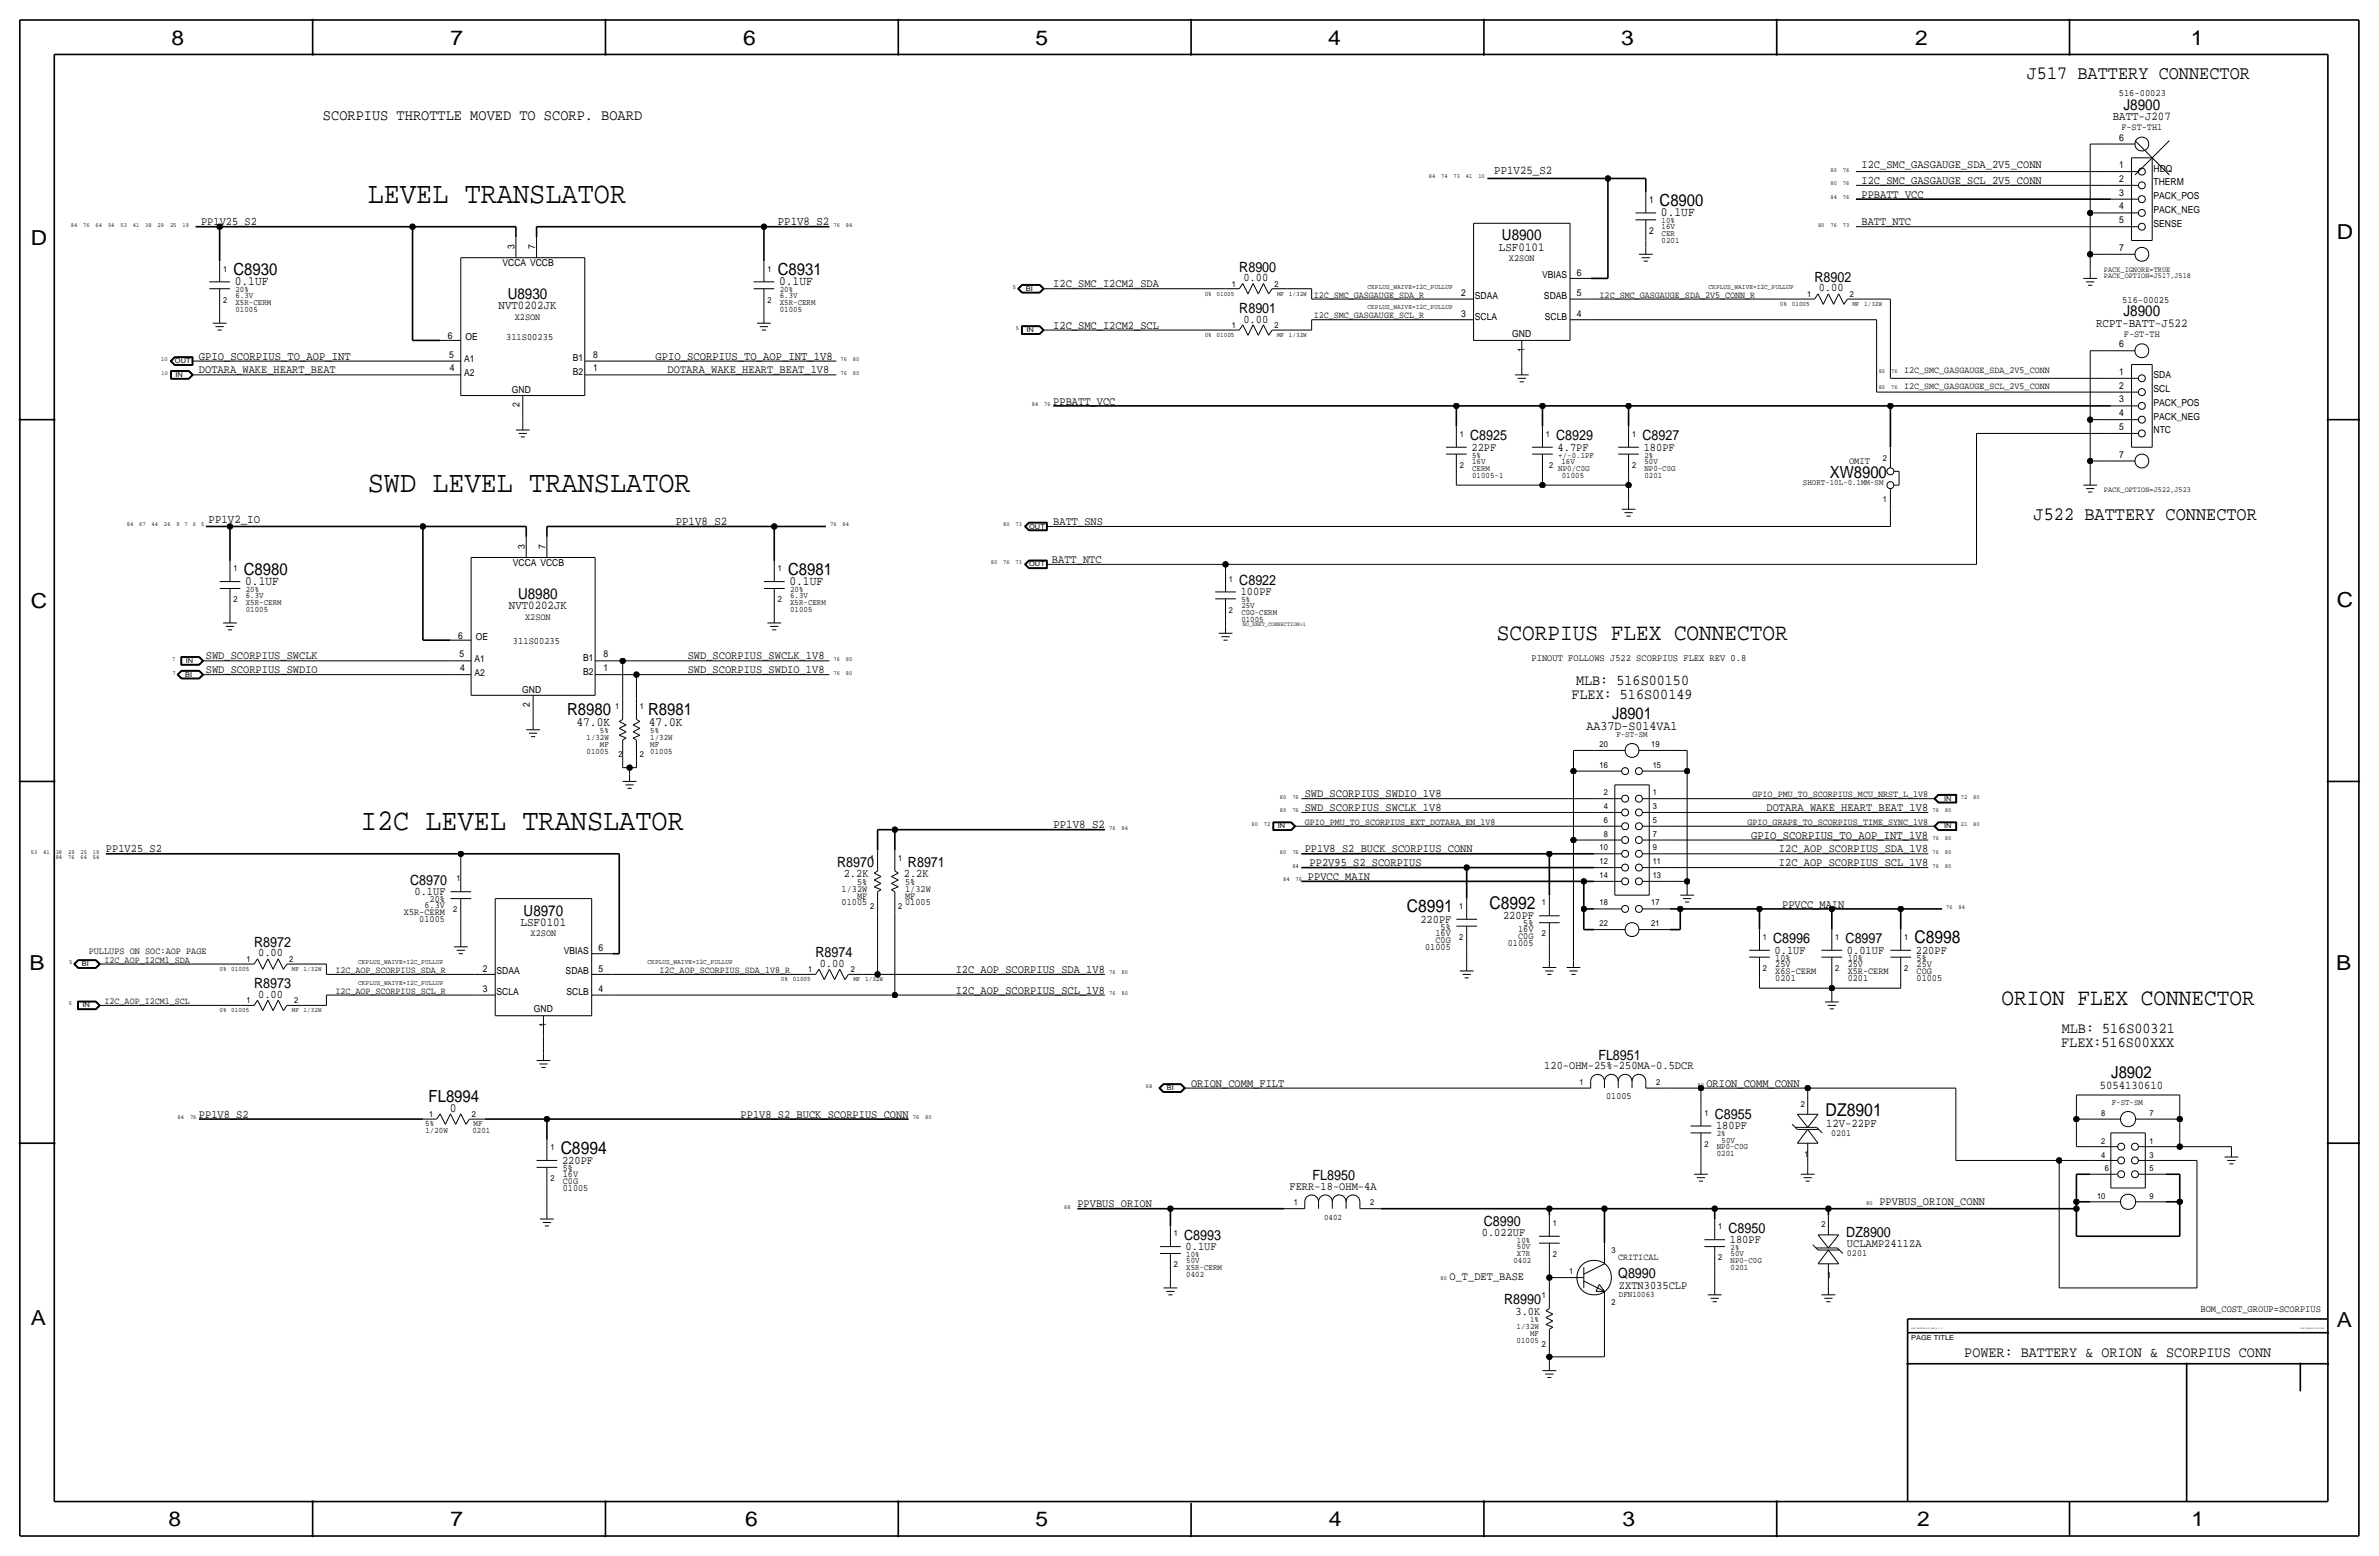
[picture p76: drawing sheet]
<svg xmlns="http://www.w3.org/2000/svg" width="877mm" height="574mm" viewBox="0 0 877 574" stroke-linecap="round" stroke-linejoin="round" font-family="sans-serif">
<defs><g id="words">
<g font-size="11.1">
<text x="135.6" y="74.7">LEVEL TRANSLATOR</text>
<text x="135.6" y="181.4">SWD LEVEL TRANSLATOR</text>
<text x="133" y="305.8">I2C LEVEL TRANSLATOR</text>
</g>
<g font-size="8.7">
<text x="551.8" y="236">SCORPIUS FLEX CONNECTOR</text>
<text x="737.9" y="370.6">ORION FLEX CONNECTOR</text>
</g>
<g font-size="7.6">
<text x="63.2" y="16.5">8</text>
<text x="166.1" y="16.5">7</text>
<text x="274" y="16.5">6</text>
<text x="381.7" y="16.5">5</text>
<text x="489.7" y="16.5">4</text>
<text x="597.6" y="16.5">3</text>
<text x="706.1" y="16.5">2</text>
<text x="807.7" y="16.5">1</text>
<text x="861.5" y="88.1">D</text>
<text x="11.4" y="90.4">D</text>
<text x="11.4" y="224.3">C</text>
<text x="861.5" y="223.8">C</text>
<text x="10.9" y="357.6">B</text>
<text x="861.3" y="357.4">B</text>
<text x="11.4" y="488.4">A</text>
<text x="861.5" y="489.2">A</text>
<text x="62.2" y="562.6">8</text>
<text x="166.1" y="562.6">7</text>
<text x="274.8" y="562.6">6</text>
<text x="381.7" y="562.6">5</text>
<text x="489.9" y="562.6">4</text>
<text x="598.1" y="562.6">3</text>
<text x="706.8" y="562.6">2</text>
<text x="807.9" y="562.6">1</text>
</g>
<g font-size="7">
<text x="747.2" y="29">J517 BATTERY CONNECTOR</text>
<text x="749.7" y="191.5">J522 BATTERY CONNECTOR</text>
</g>
<g font-size="6.5">
<text x="549.1" y="335">C8992</text>
<text x="518.6" y="336.3">C8991</text>
<text x="705.8" y="347.7">C8998</text>
<text x="673" y="411.5">DZ8901</text>
<text x="206.7" y="425.2">C8994</text>
</g>
<g font-size="6.2">
<text x="611.8" y="75.9">C8900</text>
<text x="86.1" y="101.3">C8930</text>
<text x="286.7" y="101.3">C8931</text>
<text x="674.6" y="176">XW8900</text>
<text x="89.9" y="211.8">C8980</text>
<text x="290.5" y="211.8">C8981</text>
<text x="209" y="263.7">R8980</text>
<text x="239" y="263.7">R8981</text>
<text x="778.3" y="397.3">J8902</text>
<text x="158" y="406.1">FL8994</text>
</g>
<text font-size="6" x="594.4" y="265.2">J8901</text>
<g font-size="5.6">
<text x="782.9" y="40.4">J8900</text>
<text x="119.1" y="44.2">SCORPIUS THROTTLE MOVED TO SCORP. BOARD</text>
<text x="553.7" y="88.6">U8900</text>
<text x="187.2" y="110.2">U8930</text>
<text x="782.9" y="116.6">J8900</text>
<text x="191" y="220.7">U8980</text>
<text x="579.3" y="257.6">FLEX: 516S00149</text>
<text x="581.1" y="252.5">MLB: 516S00150</text>
<text x="193" y="337.6">U8970</text>
<text x="760.1" y="380.7">MLB: 516S00321</text>
<text x="759.9" y="385.8">FLEX:516S00XXX</text>
<text x="724.2" y="500.1">POWER: BATTERY &amp; ORION &amp; SCORPIUS CONN</text>
</g>
<g font-size="5.2">
<text x="456.9" y="100.1">R8900</text>
<text x="669" y="103.9">R8902</text>
<text x="456.9" y="115.3">R8901</text>
<text x="542" y="162.3">C8925</text>
<text x="573.7" y="162.3">C8929</text>
<text x="605.5" y="162.3">C8927</text>
<text x="456.9" y="215.6">C8922</text>
<text x="308.7" y="319.5">R8970</text>
<text x="334.7" y="319.5">R8971</text>
<text x="151.2" y="326.1">C8970</text>
<text x="653.7" y="347.7">C8996</text>
<text x="680.4" y="347.7">C8997</text>
<text x="93.7" y="349">R8972</text>
<text x="300.7" y="352.8">R8974</text>
<text x="93.7" y="364.2">R8973</text>
<text x="589.3" y="390.7">FL8951</text>
<text x="632.2" y="412.5">C8955</text>
<text x="483.8" y="435.1">FL8950</text>
<text x="547.1" y="451.9">C8990</text>
<text x="637.2" y="454.4">C8950</text>
<text x="680.7" y="455.9">DZ8900</text>
<text x="436.6" y="456.9">C8993</text>
<text x="596.6" y="470.9">Q8990</text>
<text x="554.5" y="480.8">R8990</text>
</g>
<text font-size="4.8" x="584.9" y="269">AA37D-S014VA1</text>
<g font-size="4.7">
<text x="612.3" y="79.8">0.1UF</text>
<text x="86.6" y="105.2">0.1UF</text>
<text x="287.2" y="105.2">0.1UF</text>
<text x="90.4" y="215.6">0.1UF</text>
<text x="291" y="215.6">0.1UF</text>
<text x="212.5" y="267.5">47.0K</text>
<text x="239.2" y="267.5">47.0K</text>
<text x="165.8" y="409.7">0</text>
</g>
<g font-size="4.5">
<text x="552.6" y="92.5">LSF0101</text>
<text x="772.7" y="120.4">RCPT-BATT-J522</text>
<text x="191.9" y="341.4">LSF0101</text>
</g>
<g font-size="4.4">
<text x="779" y="44.2">BATT-J207</text>
<text x="550.9" y="64">PP1V25_S2</text>
<text x="286.8" y="83.1">PP1V8_S2</text>
<text x="183.8" y="114">NVT0202JK</text>
<text x="73.4" y="132.6">GPIO_SCORPIUS_TO_AOP_INT</text>
<text x="241.7" y="132.6">GPIO_SCORPIUS_TO_AOP_INT_1V8</text>
<text x="76.9" y="192.8">PP1V2_IO</text>
<text x="249.1" y="193.5">PP1V8_S2</text>
<text x="187.6" y="224.5">NVT0202JK</text>
<text x="388.4" y="305.3">PP1V8_S2</text>
<text x="645.6" y="309.1">GPIO_SCORPIUS_TO_AOP_INT_1V8</text>
<text x="774.2" y="401.3">5054130610</text>
<text x="673.3" y="415.3">12V-22PF</text>
</g>
<g font-size="4.3">
<text x="686.3" y="62">I2C_SMC_GASGAUGE_SDA_2V5_CONN</text>
<text x="686.3" y="67.8">I2C_SMC_GASGAUGE_SCL_2V5_CONN</text>
<text x="686.3" y="72.9">PPBATT_VCC</text>
<text x="74.1" y="83.1">PP1V25_S2</text>
<text x="686.3" y="83.1">BATT_NTC</text>
<text x="388.3" y="105.9">I2C_SMC_I2CM2_SDA</text>
<text x="458.4" y="103.6">0.00</text>
<text x="670.5" y="107.4">0.00</text>
<text x="458.4" y="118.9">0.00</text>
<text x="388.3" y="121.2">I2C_SMC_I2CM2_SCL</text>
<text x="73.4" y="137.7">DOTARA_WAKE_HEART_BEAT</text>
<text x="246.1" y="137.7">DOTARA_WAKE_HEART_BEAT_1V8</text>
<text x="388.3" y="149.1">PPBATT_VCC</text>
<text x="542.5" y="166.1">22PF</text>
<text x="574.2" y="166.1">4.7PF</text>
<text x="606" y="166.1">180PF</text>
<text x="388.3" y="193.5">BATT_SNS</text>
<text x="387.8" y="207.5">BATT_NTC</text>
<text x="457.4" y="219.5">100PF</text>
<text x="75.9" y="243.1">SWD_SCORPIUS_SWCLK</text>
<text x="253.5" y="243.1">SWD_SCORPIUS_SWCLK_1V8</text>
<text x="75.9" y="248.2">SWD_SCORPIUS_SWDIO</text>
<text x="253.5" y="248.2">SWD_SCORPIUS_SWDIO_1V8</text>
<text x="481" y="293.9">SWD_SCORPIUS_SWDIO_1V8</text>
<text x="481" y="299">SWD_SCORPIUS_SWCLK_1V8</text>
<text x="651.3" y="299">DOTARA_WAKE_HEART_BEAT_1V8</text>
<text x="39.1" y="314.2">PP1V25_S2</text>
<text x="481" y="314.2">PP1V8_S2_BUCK_SCORPIUS_CONN</text>
<text x="655.9" y="314.2">I2C_AOP_SCORPIUS_SDA_1V8</text>
<text x="311.1" y="323.3">2.2K</text>
<text x="333.2" y="323.3">2.2K</text>
<text x="482.8" y="319.3">PP2V95_S2_SCORPIUS</text>
<text x="655.9" y="319.3">I2C_AOP_SCORPIUS_SCL_1V8</text>
<text x="152.8" y="329.9">0.1UF</text>
<text x="482.2" y="324.4">PPVCC_MAIN</text>
<text x="657" y="334.5">PPVCC_MAIN</text>
<text x="523.7" y="340.1">220PF</text>
<text x="554.1" y="338.8">220PF</text>
<text x="95.2" y="352.6">0.00</text>
<text x="654.3" y="351.5">0.1UF</text>
<text x="680.9" y="351.5">0.01UF</text>
<text x="706.3" y="351.5">220PF</text>
<text x="302.2" y="356.4">0.00</text>
<text x="352.3" y="358.6">I2C_AOP_SCORPIUS_SDA_1V8</text>
<text x="95.2" y="367.8">0.00</text>
<text x="352.3" y="366.3">I2C_AOP_SCORPIUS_SCL_1V8</text>
<text x="569.3" y="394.2">120-OHM-25%-250MA-0.5DCR</text>
<text x="439.1" y="400.6">ORION_COMM_FILT</text>
<text x="629.1" y="400.6">ORION_COMM_CONN</text>
<text x="73.4" y="412">PP1V8_S2</text>
<text x="273.1" y="412">PP1V8_S2_BUCK_SCORPIUS_CONN</text>
<text x="632.7" y="416.3">180PF</text>
<text x="207.2" y="429">220PF</text>
<text x="475.4" y="438.7">FERR-18-OHM-4A</text>
<text x="397.2" y="445">PPVBUS_ORION</text>
<text x="692.9" y="444.2">PPVBUS_ORION_CONN</text>
<text x="546.3" y="455.7">0.022UF</text>
<text x="437.1" y="460.8">0.1UF</text>
<text x="637.7" y="458.2">180PF</text>
<text x="680.9" y="459.8">UCLAMP2411ZA</text>
<text x="534.4" y="471.7">O_T_DET_BASE</text>
<text x="596.9" y="475">ZXTN3035CLP</text>
<text x="558.7" y="484.6">3.0K</text>
</g>
<g font-size="3.6">
<text x="781.1" y="35.3">516-00023</text>
<text x="782.4" y="111.5">516-00025</text>
<text x="186.6" y="125.5">311S00235</text>
<text x="681.7" y="171.2">OMIT</text>
<text x="189.1" y="237.2">311S00235</text>
<text x="564.6" y="243.6">PINOUT FOLLOWS J522 SCORPIUS FLEX REV 0.8</text>
<text x="811.3" y="483.6">BOM_COST_GROUP=SCORPIUS</text>
</g>
<g font-size="3.5">
<text x="781.3" y="51.8">6</text>
<text x="782.1" y="48.1">F-ST-TH1</text>
<text x="781.3" y="62">1</text>
<text x="794" y="63.2">HDQ</text>
<text x="781.3" y="67.1">2</text>
<text x="794" y="68.3">THERM</text>
<text x="608" y="74.7">1</text>
<text x="781.3" y="72.1">3</text>
<text x="781.3" y="77.2">4</text>
<text x="794" y="73.4">PACK_POS</text>
<text x="781.3" y="82.3">5</text>
<text x="794" y="83.6">SENSE</text>
<text x="794" y="78.5">PACK_NEG</text>
<text x="608" y="86.1">2</text>
<text x="189.7" y="91.9" transform="rotate(-90 189.7 91.9)">3</text>
<text x="197.3" y="91.9" transform="rotate(-90 197.3 91.9)">7</text>
<text x="781.3" y="92.5">7</text>
<text x="185.2" y="98">VCCA VCCB</text>
<text x="556.3" y="96.3">X2SON</text>
<text x="581.4" y="101.6">6</text>
<text x="568.5" y="102.6">VBIAS</text>
<text x="484.3" y="109.7">I2C_SMC_GASGAUGE_SDA_R</text>
<text x="538.7" y="109.2">2</text>
<text x="543.8" y="110.2">SDAA</text>
<text x="569.2" y="110.2">SDAB</text>
<text x="581.4" y="109.2">5</text>
<text x="589.7" y="109.7">I2C_SMC_GASGAUGE_SDA_2V5_CONN_R</text>
<text x="189.8" y="117.9">X2SON</text>
<text x="484.3" y="117.3">I2C_SMC_GASGAUGE_SCL_R</text>
<text x="538.7" y="116.8">3</text>
<text x="543.8" y="117.9">SCLA</text>
<text x="569.6" y="117.9">SCLB</text>
<text x="581.4" y="116.8">4</text>
<text x="165.1" y="125">6</text>
<text x="171.7" y="125.5">OE</text>
<text x="557.5" y="124.2">GND</text>
<text x="783" y="124.3">F-ST-TH</text>
<text x="165.6" y="131.8">5</text>
<text x="218.6" y="131.8">8</text>
<text x="562" y="129.8" transform="rotate(-90 562 129.8)">1</text>
<text x="781.3" y="128">6</text>
<text x="165.8" y="136.9">4</text>
<text x="171.1" y="133.6">A1</text>
<text x="211.2" y="133.1">B1</text>
<text x="218.6" y="136.9">1</text>
<text x="702" y="137.7">I2C_SMC_GASGAUGE_SDA_2V5_CONN</text>
<text x="171.1" y="138.7">A2</text>
<text x="211.2" y="138.2">B2</text>
<text x="702" y="143.3">I2C_SMC_GASGAUGE_SCL_2V5_CONN</text>
<text x="781.3" y="143.3">2</text>
<text x="781.3" y="138.2">1</text>
<text x="794" y="139.4">SDA</text>
<text x="188.7" y="145">GND</text>
<text x="781.3" y="148.3">3</text>
<text x="794" y="144.5">SCL</text>
<text x="794" y="149.6">PACK_POS</text>
<text x="191.5" y="150.1" transform="rotate(-90 191.5 150.1)">2</text>
<text x="781.3" y="153.4">4</text>
<text x="794" y="154.7">PACK_NEG</text>
<text x="781.3" y="158.5">5</text>
<text x="794" y="159.8">NTC</text>
<text x="781.3" y="168.7">7</text>
<text x="193.5" y="202.4" transform="rotate(-90 193.5 202.4)">3</text>
<text x="201.1" y="202.4" transform="rotate(-90 201.1 202.4)">7</text>
<text x="189.1" y="208.5">VCCA VCCB</text>
<text x="193.6" y="228.3">X2SON</text>
<text x="168.9" y="235.5">6</text>
<text x="175.5" y="236">OE</text>
<text x="169.4" y="242.3">5</text>
<text x="175" y="244.1">A1</text>
<text x="215" y="243.6">B1</text>
<text x="222.5" y="242.3">8</text>
<text x="169.6" y="247.4">4</text>
<text x="175" y="249.2">A2</text>
<text x="215" y="248.7">B2</text>
<text x="222.5" y="247.4">1</text>
<text x="192.5" y="255.5">GND</text>
<text x="195.3" y="260.6" transform="rotate(-90 195.3 260.6)">2</text>
<text x="646.1" y="293.9">GPIO_PMU_TO_SCORPIUS_MCU_NRST_L_1V8</text>
<text x="481" y="304">GPIO_PMU_TO_SCORPIUS_EXT_DOTARA_EN_1V8</text>
<text x="644.3" y="304">GPIO_GRAPE_TO_SCORPIUS_TIME_SYNC_1V8</text>
<text x="310.3" y="328.7">1/32W</text>
<text x="316" y="326.1">5%</text>
<text x="333.7" y="326.1">5%</text>
<text x="333.7" y="328.7">1/32W</text>
<text x="156.5" y="334.8">6.3V</text>
<text x="158.4" y="332.5">20%</text>
<text x="310.3" y="333.8">01005</text>
<text x="316" y="331.2">MF</text>
<text x="333.7" y="331.2">MF</text>
<text x="333.7" y="333.8">01005</text>
<text x="148.9" y="337.3">X5R-CERM</text>
<text x="154.6" y="339.9">01005</text>
<text x="561.6" y="341.4">5%</text>
<text x="195.6" y="345.2">X2SON</text>
<text x="529.2" y="347.5">C0G</text>
<text x="529.2" y="344.9">16V</text>
<text x="531.1" y="342.6">5%</text>
<text x="559.7" y="346.2">C0G</text>
<text x="559.7" y="343.7">16V</text>
<text x="32.7" y="351.5">PULLUPS ON SOC:AOP PAGE</text>
<text x="207.8" y="351.5">VBIAS</text>
<text x="220.7" y="350.5">6</text>
<text x="525.4" y="350">01005</text>
<text x="555.9" y="348.7">01005</text>
<text x="38.6" y="354.8">I2C_AOP_I2CM1_SDA</text>
<text x="123.6" y="358.6">I2C_AOP_SCORPIUS_SDA_R</text>
<text x="178" y="358.1">2</text>
<text x="183.1" y="359.2">SDAA</text>
<text x="208.5" y="359.2">SDAB</text>
<text x="220.7" y="358.1">5</text>
<text x="243.2" y="358.6">I2C_AOP_SCORPIUS_SDA_1V8_R</text>
<text x="654.5" y="356.4">25V</text>
<text x="654.5" y="354.1">10%</text>
<text x="654.5" y="358.9">X6S-CERM</text>
<text x="681.2" y="358.9">X5R-CERM</text>
<text x="681.2" y="356.4">25V</text>
<text x="681.2" y="354.1">10%</text>
<text x="706.6" y="358.9">COG</text>
<text x="706.6" y="356.4">25V</text>
<text x="706.6" y="354.1">5%</text>
<text x="178" y="365.8">3</text>
<text x="220.7" y="365.8">4</text>
<text x="654.5" y="361.4">0201</text>
<text x="681.2" y="361.4">0201</text>
<text x="706.6" y="361.4">01005</text>
<text x="38.6" y="370.1">I2C_AOP_I2CM1_SCL</text>
<text x="123.6" y="366.3">I2C_AOP_SCORPIUS_SCL_R</text>
<text x="183.1" y="366.8">SCLA</text>
<text x="208.9" y="366.8">SCLB</text>
<text x="196.9" y="373.1">GND</text>
<text x="201.4" y="378.7" transform="rotate(-90 201.4 378.7)">1</text>
<text x="592.1" y="405.1">01005</text>
<text x="675.1" y="418.6">0201</text>
<text x="207.5" y="431.5">5%</text>
<text x="207.5" y="436.4">C0G</text>
<text x="207.5" y="433.8">16V</text>
<text x="207.5" y="438.9">01005</text>
<text x="596.6" y="464.6">CRITICAL</text>
<text x="680.9" y="463">0201</text>
</g>
<g font-size="3.1">
<text x="612.6" y="82.3">10%</text>
<text x="612.6" y="87.1">CER</text>
<text x="612.6" y="89.7">0201</text>
<text x="612.6" y="84.6">16V</text>
<text x="82.2" y="100.1">1</text>
<text x="282.9" y="100.1">1</text>
<text x="86.8" y="107.7">20%</text>
<text x="287.5" y="107.7">20%</text>
<text x="454.1" y="105.7">1</text>
<text x="469.8" y="105.7">2</text>
<text x="82.2" y="111.5">2</text>
<text x="86.8" y="112.5">X5R-CERM</text>
<text x="86.8" y="110">6.3V</text>
<text x="282.9" y="111.5">2</text>
<text x="287.5" y="112.5">X5R-CERM</text>
<text x="287.5" y="110">6.3V</text>
<text x="666.2" y="109.5">1</text>
<text x="681.9" y="109.5">2</text>
<text x="86.8" y="115.1">01005</text>
<text x="287.5" y="115.1">01005</text>
<text x="454.1" y="120.9">1</text>
<text x="469.8" y="120.9">2</text>
<text x="538.2" y="161">1</text>
<text x="569.9" y="161">1</text>
<text x="601.7" y="161">1</text>
<text x="538.2" y="172.5">2</text>
<text x="542.7" y="170.9">16V</text>
<text x="542.7" y="173.5">CERM</text>
<text x="542.7" y="168.7">5%</text>
<text x="571.1" y="172.5">2</text>
<text x="574.5" y="168.7">+/-0.1PF</text>
<text x="574.5" y="173.5">NP0/C0G</text>
<text x="575.7" y="170.9">16V</text>
<text x="601.7" y="172.5">2</text>
<text x="606.2" y="173.5">NP0-C0G</text>
<text x="606.2" y="170.9">50V</text>
<text x="606.2" y="168.7">2%</text>
<text x="694.1" y="169.9">2</text>
<text x="542.7" y="176">01005-1</text>
<text x="575.8" y="176">01005</text>
<text x="606.2" y="176">0201</text>
<text x="664.7" y="178.8">SHORT-10L-0.1MM-SM</text>
<text x="694.1" y="185.2">1</text>
<text x="86.1" y="210.6">1</text>
<text x="286.7" y="210.6">1</text>
<text x="453.1" y="214.4">1</text>
<text x="86.1" y="222">2</text>
<text x="90.6" y="220.5">6.3V</text>
<text x="90.6" y="218.2">20%</text>
<text x="286.7" y="222">2</text>
<text x="291.3" y="220.5">6.3V</text>
<text x="291.3" y="218.2">20%</text>
<text x="457.7" y="222">5%</text>
<text x="90.6" y="223">X5R-CERM</text>
<text x="90.6" y="225.6">01005</text>
<text x="291.3" y="223">X5R-CERM</text>
<text x="291.3" y="225.6">01005</text>
<text x="453.1" y="225.8">2</text>
<text x="457.7" y="226.8">C0G-CERM</text>
<text x="457.7" y="224.3">25V</text>
<text x="457.7" y="229.4">01005</text>
<text x="226.8" y="261.4">1</text>
<text x="235.9" y="261.4">1</text>
<text x="216.2" y="272.8">1/32W</text>
<text x="221.2" y="275.3">MF</text>
<text x="221.2" y="270.3">5%</text>
<text x="239.7" y="270.3">5%</text>
<text x="239.7" y="272.8">1/32W</text>
<text x="239.7" y="275.3">MF</text>
<text x="589.7" y="275.3">20</text>
<text x="595.9" y="271.5">F-ST-SM</text>
<text x="608.8" y="275.3">19</text>
<text x="216.2" y="277.9">01005</text>
<text x="228.1" y="279.1">2</text>
<text x="235.9" y="279.1">2</text>
<text x="239.7" y="277.9">01005</text>
<text x="589.7" y="283">16</text>
<text x="609.3" y="283">15</text>
<text x="591.3" y="293.1">2</text>
<text x="609.3" y="293.1">1</text>
<text x="591.3" y="298.2">4</text>
<text x="609.3" y="298.2">3</text>
<text x="591.3" y="303.3">6</text>
<text x="609.3" y="303.3">5</text>
<text x="591.3" y="308.4">8</text>
<text x="609.3" y="308.4">7</text>
<text x="320.7" y="317.2">1</text>
<text x="331.2" y="317.2">1</text>
<text x="589.7" y="313.4">10</text>
<text x="609.3" y="313.4">9</text>
<text x="589.7" y="323.6">14</text>
<text x="589.7" y="318.5">12</text>
<text x="609.3" y="323.6">13</text>
<text x="609.3" y="318.5">11</text>
<text x="168.2" y="324.9">1</text>
<text x="320.7" y="335">2</text>
<text x="331.2" y="335">2</text>
<text x="537.9" y="335">1</text>
<text x="568.4" y="333.8">1</text>
<text x="589.7" y="333.8">18</text>
<text x="608.8" y="333.8">17</text>
<text x="167.1" y="336.3">2</text>
<text x="589.7" y="341.4">22</text>
<text x="608.8" y="341.4">21</text>
<text x="537.9" y="346.5">2</text>
<text x="568.4" y="345.2">2</text>
<text x="649.9" y="346.5">1</text>
<text x="676.6" y="346.5">1</text>
<text x="702" y="346.5">1</text>
<text x="90.9" y="354.6">1</text>
<text x="106.6" y="354.6">2</text>
<text x="297.9" y="358.4">1</text>
<text x="313.6" y="358.4">2</text>
<text x="649.9" y="357.9">2</text>
<text x="676.6" y="357.9">2</text>
<text x="702" y="357.9">2</text>
<text x="90.9" y="369.8">1</text>
<text x="108.4" y="369.8">2</text>
<text x="582.4" y="399.8">1</text>
<text x="610.6" y="399.8">2</text>
<text x="663.9" y="407.9">2</text>
<text x="778.5" y="407.4">F-ST-SM</text>
<text x="158.2" y="411.7">1</text>
<text x="173.9" y="411.7">2</text>
<text x="628.3" y="411.2">1</text>
<text x="774.6" y="411.5">8</text>
<text x="792.4" y="411.5">7</text>
<text x="156.8" y="415">5%</text>
<text x="156.9" y="417.6">1/20W</text>
<text x="174.2" y="417.6">0201</text>
<text x="174.6" y="415">MF</text>
<text x="632.9" y="418.8">2%</text>
<text x="202.9" y="423.9">1</text>
<text x="628.3" y="422.7">2</text>
<text x="632.9" y="423.7">NP0-C0G</text>
<text x="634.7" y="421.1">50V</text>
<text x="774.6" y="421.6">2</text>
<text x="792.4" y="421.6">1</text>
<text x="632.9" y="426.2">0201</text>
<text x="665.3" y="426.5">1</text>
<text x="774.6" y="426.7">4</text>
<text x="775.9" y="431.8">6</text>
<text x="792.4" y="431.8">5</text>
<text x="792.4" y="426.7">3</text>
<text x="202.9" y="435.4">2</text>
<text x="773.1" y="442">10</text>
<text x="792.4" y="442">9</text>
<text x="477" y="444.2">1</text>
<text x="488.1" y="449.6">0402</text>
<text x="505.2" y="444.2">2</text>
<text x="432.8" y="455.7">1</text>
<text x="572.5" y="451.9">1</text>
<text x="633.4" y="453.1">1</text>
<text x="671.5" y="452.4">2</text>
<text x="559.3" y="460.5">50V</text>
<text x="559.3" y="458.2">10%</text>
<text x="638" y="460.8">2%</text>
<text x="432.8" y="467.1">2</text>
<text x="437.3" y="463.3">10%</text>
<text x="437.3" y="465.6">50V</text>
<text x="558" y="465.6">0402</text>
<text x="559.3" y="463">X7R</text>
<text x="572.5" y="463.3">2</text>
<text x="594.1" y="462">3</text>
<text x="633.4" y="464.6">2</text>
<text x="638" y="463">50V</text>
<text x="638" y="465.6">NP0-C0G</text>
<text x="437.3" y="470.7">0402</text>
<text x="437.3" y="468.1">X5R-CERM</text>
<text x="578.6" y="469.6">1</text>
<text x="638" y="468.1">0201</text>
<text x="673.6" y="470.9">1</text>
<text x="568.4" y="478.5">1</text>
<text x="596.8" y="478">DFN10063</text>
<text x="594.1" y="481.1">2</text>
<text x="559.1" y="490">1/32W</text>
<text x="564.1" y="487.4">1%</text>
<text x="559.1" y="495">01005</text>
<text x="564.1" y="492.5">MF</text>
<text x="568.4" y="496.3">2</text>
</g>
<g font-size="2.9">
<text x="775.7" y="100.1">PACK_IGNORE=TRUE</text>
<text x="775.7" y="102.6">PACK_OPTION=J517,J518</text>
<text x="775.7" y="181.4">PACK_OPTION=J522,J523</text>
</g>
<g font-size="2.6">
<text x="504.2" y="106.4">CKPLUS_WAIVE=I2C_PULLUP</text>
<text x="629.9" y="106.4">CKPLUS_WAIVE=I2C_PULLUP</text>
<text x="504.2" y="114">CKPLUS_WAIVE=I2C_PULLUP</text>
<text x="132.1" y="355.3">CKPLUS_WAIVE=I2C_PULLUP</text>
<text x="238.7" y="355.3">CKPLUS_WAIVE=I2C_PULLUP</text>
<text x="132.1" y="363">CKPLUS_WAIVE=I2C_PULLUP</text>
</g>
<g font-size="2.5">
<text x="378.2" y="107.2">BI</text>
<text x="444.1" y="109">0% 01005</text>
<text x="470.8" y="109">MF 1/32W</text>
<text x="656.2" y="112.8">0% 01005</text>
<text x="682.9" y="112.8">MF 1/32W</text>
<text x="378.4" y="122.4">IN</text>
<text x="444.1" y="124.2">0% 01005</text>
<text x="470.8" y="124.2">MF 1/32W</text>
<text x="64.5" y="133.9">OUT</text>
<text x="64.7" y="138.9">IN</text>
<text x="379.4" y="194.8">OUT</text>
<text x="379.4" y="208.8">OUT</text>
<text x="68.5" y="244.3">IN</text>
<text x="68.3" y="249.4">BI</text>
<text x="716.8" y="295.1">IN</text>
<text x="471.1" y="305.3">IN</text>
<text x="716.8" y="305.3">IN</text>
<text x="30.2" y="356.1">BI</text>
<text x="80.9" y="357.9">0% 01005</text>
<text x="107.6" y="357.9">MF 1/32W</text>
<text x="287.9" y="361.7">0% 01005</text>
<text x="314.6" y="361.7">MF 1/32W</text>
<text x="30.4" y="371.3">IN</text>
<text x="80.9" y="373.1">0% 01005</text>
<text x="107.6" y="373.1">MF 1/32W</text>
<text x="430.2" y="401.8">BI</text>
<text x="704.5" y="493.8">PAGE TITLE</text>
</g>
<g font-size="2.3">
<text x="526.7" y="65.8">84</text>
<text x="531.3" y="65.8">74</text>
<text x="535.9" y="65.8">73</text>
<text x="540.5" y="65.8">41</text>
<text x="545" y="65.8">10</text>
<text x="674.8" y="63.2">80</text>
<text x="679.4" y="63.2">76</text>
<text x="674.8" y="68.3">80</text>
<text x="679.4" y="68.3">76</text>
<text x="674.8" y="73.4">84</text>
<text x="679.4" y="73.4">76</text>
<text x="26.1" y="83.6">84</text>
<text x="30.7" y="83.6">76</text>
<text x="35.3" y="83.6">64</text>
<text x="39.8" y="83.6">54</text>
<text x="44.4" y="83.6">53</text>
<text x="49" y="83.6">41</text>
<text x="53.5" y="83.6">38</text>
<text x="58.1" y="83.6">29</text>
<text x="62.7" y="83.6">25</text>
<text x="67.3" y="83.6">19</text>
<text x="307.3" y="83.6">76</text>
<text x="311.9" y="83.6">84</text>
<text x="670.3" y="83.6">80</text>
<text x="674.8" y="83.6">76</text>
<text x="679.4" y="83.6">73</text>
<text x="373.4" y="106.4">5</text>
<text x="374.5" y="121.7">5</text>
<text x="59.4" y="133.1">10</text>
<text x="309.8" y="133.1">76</text>
<text x="314.4" y="133.1">80</text>
<text x="692.6" y="137.7">80</text>
<text x="697.2" y="137.7">76</text>
<text x="59.6" y="138.2">10</text>
<text x="309.8" y="138.2">76</text>
<text x="314.4" y="138.2">80</text>
<text x="692.6" y="143.3">80</text>
<text x="697.2" y="143.3">76</text>
<text x="380.4" y="149.6">84</text>
<text x="385" y="149.6">76</text>
<text x="46.7" y="194.1">84</text>
<text x="51.3" y="194.1">67</text>
<text x="55.9" y="194.1">44</text>
<text x="60.5" y="194.1">24</text>
<text x="65" y="194.1">9</text>
<text x="68.1" y="194.1">7</text>
<text x="71.1" y="194.1">6</text>
<text x="74.2" y="194.1">5</text>
<text x="306" y="194.1">76</text>
<text x="310.6" y="194.1">84</text>
<text x="369.8" y="194.1">80</text>
<text x="374.4" y="194.1">73</text>
<text x="365.3" y="208">80</text>
<text x="369.8" y="208">76</text>
<text x="374.4" y="208">73</text>
<text x="63.4" y="243.6">7</text>
<text x="307.3" y="243.6">76</text>
<text x="311.9" y="243.6">80</text>
<text x="63.6" y="248.7">7</text>
<text x="307.3" y="248.7">76</text>
<text x="311.9" y="248.7">80</text>
<text x="471.9" y="294.4">80</text>
<text x="471.9" y="299.5">80</text>
<text x="476.5" y="294.4">76</text>
<text x="476.5" y="299.5">76</text>
<text x="712.4" y="299.5">76</text>
<text x="717" y="299.5">80</text>
<text x="722.9" y="294.4">72</text>
<text x="727.5" y="294.4">80</text>
<text x="408.9" y="305.8">76</text>
<text x="413.5" y="305.8">84</text>
<text x="461.4" y="304.5">80</text>
<text x="466" y="304.5">72</text>
<text x="722.9" y="304.5">21</text>
<text x="727.5" y="304.5">80</text>
<text x="712.4" y="309.6">76</text>
<text x="717" y="309.6">80</text>
<text x="11.4" y="314.7">53</text>
<text x="16" y="314.7">41</text>
<text x="20.5" y="314.7">38</text>
<text x="20.5" y="316.5">84</text>
<text x="25.1" y="314.7">29</text>
<text x="25.1" y="316.5">76</text>
<text x="29.7" y="314.7">25</text>
<text x="29.7" y="316.5">64</text>
<text x="34.2" y="314.7">19</text>
<text x="34.2" y="316.5">54</text>
<text x="471.9" y="314.7">80</text>
<text x="476.5" y="314.7">76</text>
<text x="712.4" y="314.7">76</text>
<text x="717" y="314.7">80</text>
<text x="476.5" y="319.8">84</text>
<text x="712.4" y="319.8">76</text>
<text x="717" y="319.8">80</text>
<text x="473" y="324.9">84</text>
<text x="477.6" y="324.9">76</text>
<text x="717.5" y="335">76</text>
<text x="722.1" y="335">84</text>
<text x="25.5" y="355.3">5</text>
<text x="408.9" y="359.2">76</text>
<text x="413.5" y="359.2">80</text>
<text x="25.3" y="370.6">5</text>
<text x="408.9" y="366.8">76</text>
<text x="413.5" y="366.8">80</text>
<text x="422.4" y="401.1">68</text>
<text x="625.8" y="400.6">80</text>
<text x="65.5" y="412.5">84</text>
<text x="70.1" y="412.5">76</text>
<text x="336.5" y="412.5">76</text>
<text x="341.1" y="412.5">80</text>
<text x="392.4" y="445.5">68</text>
<text x="688" y="444.2">80</text>
<text x="531.1" y="471.7">80</text>
</g>
<text font-size="2.2" x="458.2" y="230.9">NO_XNET_CONNECTION=1</text>
<g font-size=".8">
<text x="704.5" y="490">SYNC_MASTER=J523_MLB_9.0.0</text>
<text x="848.1" y="490">SYNC_DATE=09/09/2020</text>
</g>
</g></defs>
<g fill="none" stroke="#000" stroke-width=".6">
<path d="M7.3 7.4v558.8zM7.3 7.4h862.3zM115.3 7.4v12.7zM223.2 7.4v12.7zM331.2 7.4v12.7zM439.1 7.4v12.7zM547.1 7.4v12.7zM655 7.4v12.7zM763 7.4v12.7zM869.6 7.4v558.8zM20 20.1v533.4zM20 20.1h838.2z"/>
<path d="M858.2 20.1v533.4zM548.3 65.8h44.5zM592.8 65.8h14zM592.8 65.8v36.8zM606.8 65.8v5.1zM684.2 73.4h94zM72.1 83.6h8.9zM81 83.6h71.1zM81 83.6v12.7zM152.1 83.6v41.9zM152.1 83.6h38.1zM190.2 83.6v3.8z"/>
<path d="M197.8 83.6h83.8zM197.8 83.6v3.8zM281.6 83.6v12.7zM281.6 83.6h24.2zM586.4 102.6h6.4zM152.1 125.5h10.2zM7.3 154.7h12.7zM388.3 149.6h148.6zM536.9 149.6h31.8zM536.9 149.6v7.6zM568.7 149.6h31.7zM568.7 149.6v7.6z"/>
<path d="M600.4 149.6h96.5zM600.4 149.6v7.6zM696.9 149.6h81.3zM696.9 149.6v15.2zM858.2 154.7h11.4zM75.9 194.1h8.9zM84.8 194.1h71.1zM84.8 194.1v12.7zM155.9 194.1v41.9zM155.9 194.1h38.1zM194 194.1v3.8zM201.6 194.1h83.8z"/>
<path d="M201.6 194.1v3.8zM285.4 194.1h19.1zM285.4 194.1v12.7zM155.9 236h10.2zM7.3 288h12.7zM858.2 288h11.4zM39.1 314.7h130.8zM169.9 314.7h58.4zM228.3 314.7v36.8zM323.5 305.8h6.4zM323.5 305.8v7.6zM329.9 305.8h77.5z"/>
<path d="M329.9 305.8v7.6zM479.8 319.8h60.9zM479.8 314.7h91.4zM540.7 319.8h47zM540.7 319.8v11.4zM571.2 314.7v15.2zM571.2 314.7h16.5zM479.8 324.9h104.1zM583.9 324.9v10.1zM583.9 324.9h3.8zM583.9 335v7.6zM583.9 335h3.8z"/>
<path d="M615.6 335h3.9zM619.5 335h29.2zM619.5 335v7.6zM648.7 335h26.6zM648.7 335v7.6zM675.3 335h25.4zM675.3 335v7.6zM700.7 335h15.3zM700.7 335v7.6zM225.8 351.5h2.5zM583.9 342.6h3.8zM615.6 342.6h3.9z"/>
<path d="M73.4 412.5h82.5zM178.8 412.5h22.8zM201.6 412.5h133.4zM201.6 412.5v7.6zM7.3 421.4h12.7zM765.5 432.8v10.2zM765.5 432.8h5.1zM798.5 432.8h5.1zM803.6 432.8v10.2zM858.2 421.4h11.4zM397.2 445.5h34.3zM431.5 445.5h41.9z"/>
<path d="M431.5 445.5v6.4zM509 445.5h62.2zM571.2 445.5h20.3zM571.2 445.5v2.6zM591.5 445.5h40.7zM591.5 445.5v12.7zM632.2 445.5h41.9zM632.2 445.5v3.8zM674.1 445.5h91.4zM674.1 445.5v2.6zM765.5 455.7h38.1zM765.5 445.5v10.2z"/>
<path d="M765.5 443v2.5zM765.5 443h5.1zM798.5 443h5.1zM803.6 443v12.7zM703.3 486.2h154.9zM703.3 486.2v5zM703.3 491.2h154.9zM703.3 491.2v62.3zM703.3 502.7h154.9zM806.1 502.7v50.8zM848.1 502.7v10.1zM20 553.5h838.2z"/>
<path d="M115.3 553.5v12.7zM223.2 553.5v12.7zM331.2 553.5v12.7zM439.1 554v12.2zM547.1 553.5v12.7zM655 553.5v12.7zM763 553.5v12.7zM7.3 566.2h862.3z"/>
</g>
<g fill="none" stroke="#000" stroke-width=".37">
<path d="M770.6 53.1v25.4zM770.6 53.1h7.6zM778.2 53.1h8.9zM785.8 58.2h7.6zM785.8 58.2v30.4zM787.1 51.8l12.7 12.7zM793.4 58.2v30.4zM799.8 51.8l-12.7 12.7zM602.9 78.5h7.7zM606.8 70.9v7.6zM684.2 63.2h94zM684.2 68.3h94z"/>
<path d="M770.6 78.5v15.2zM770.6 78.5h7.6zM778.2 78.5h10.2zM778.2 73.4h10.2zM778.2 68.3h10.2zM778.2 63.2h10.2zM81 96.3v7.6zM169.9 95v50.8zM169.9 95h45.7zM190.2 87.4v7.6zM197.8 87.4v7.6zM215.6 95v50.8z"/>
<path d="M281.6 96.3v7.6zM543.3 82.3v43.2zM543.3 82.3h35.5zM578.8 82.3v43.2zM602.9 81h7.7zM604.2 93.7h5.1zM605.2 95h3.1zM606 96.3h1.5zM606.8 88.6v2.6zM606.8 81v7.6zM606.8 91.2v2.5zM684.2 83.6h94z"/>
<path d="M770.6 93.7h7.6zM770.6 93.7v6.4zM778.2 93.7h8.9zM778.2 83.6h10.2zM785.8 88.6h7.6zM77.2 103.9h7.6zM77.2 106.4h7.6zM78.4 119.1h5.1zM81 114v2.6zM81 116.6v2.5zM81 106.4v7.6zM277.8 103.9h7.6z"/>
<path d="M277.8 106.4h7.6zM279.1 119.1h5.1zM281.6 114v2.6zM281.6 116.6v2.5zM281.6 106.4v7.6zM375.2 106.4l1.5 1.6zM375.3 106.4l1.5 1.5zM375.5 106.4l1.3 1.4zM375.6 106.4l1.3 1.3zM376.7 104.9l-1.5 1.5zM376.7 108h6.7zM376.7 104.9h6.7z"/>
<path d="M376.8 105l-1.5 1.4zM376.8 107.9h6.5zM376.8 105h6.5zM376.8 105.1l-1.3 1.3zM376.8 107.8h6.5zM376.8 105.1h6.5zM376.9 105.2l-1.3 1.2zM376.9 107.7h6.3zM376.9 105.2h6.3zM383.2 107.7l1.3-1.3zM383.2 105.2l1.3 1.2zM383.3 107.8l1.4-1.4z"/>
<path d="M383.3 105.1l1.4 1.3zM383.3 107.9l1.5-1.5zM383.3 105l1.5 1.4zM383.4 108l1.6-1.6zM383.4 104.9l1.6 1.5zM384.5 106.4h2.5zM387 106.4h64.8zM451.8 106.4h5.1zM458.2 119.7l-1.3 2zM458.2 119.7l1.9 3.9zM458.2 104.5l-1.3 1.9zM458.2 104.5l1.9 3.9z"/>
<path d="M462 119.7l-1.9 3.9zM462 119.7l1.9 3.9zM462 104.5l-1.9 3.9zM462 104.5l1.9 3.9zM465.8 119.7l1.9 3.9zM465.8 119.7l-1.9 3.9zM465.8 104.5l1.9 3.9zM465.8 104.5l-1.9 3.9zM469 106.4h5.7zM469 106.4l-1.3 2zM474.7 106.4h8.9zM483.6 117.9h52z"/>
<path d="M483.6 117.9v3.8zM483.6 110.2h52zM483.6 106.4v3.8zM535.6 117.9h7.7zM535.6 110.2h7.7zM578.8 110.2h7.6zM578.8 117.9h7.6zM578.8 102.6h7.6zM586.4 110.2h77.5zM586.4 117.9h105.4zM663.9 110.2h5.1zM670.3 108.3l-1.3 1.9z"/>
<path d="M670.3 108.3l1.9 3.9zM674.1 108.3l-1.9 3.9zM674.1 108.3l1.9 3.9zM677.9 108.3l1.9 3.9zM677.9 108.3l-1.9 3.9zM681.1 110.2h5.7zM681.1 110.2l-1.3 2zM686.8 110.2h10.1zM691.8 117.9v26.6zM696.9 110.2v29.2zM768 102.6h5.1zM769.1 103.9h3z"/>
<path d="M769.8 105.2h1.5zM770.6 100.1v2.5zM62.7 133.1l1.6-1.6zM62.7 133.1l1.6 1.6zM62.9 133.1l1.5 1.5zM62.9 136.6v3.1zM62.9 139.7h6.8zM62.9 136.6h6.8zM63 136.7h6.6zM63 136.7v3zM63 139.7h6.6zM63 133.1l1.4 1.4z"/>
<path d="M63.1 136.8h6.5zM63.1 136.8v2.7zM63.1 139.5h6.5zM63.2 133.1l1.3-1.3zM63.2 133.1l1.3 1.3zM63.2 136.9h6.3zM63.2 136.9v2.5zM63.2 139.4h6.3zM64.3 131.5h6.8zM64.3 134.7h6.8zM64.4 131.6l-1.5 1.5zM64.4 131.6h6.6z"/>
<path d="M64.4 134.6h6.6zM64.4 131.7l-1.4 1.4zM64.4 131.7h6.5zM64.4 134.5h6.5zM64.5 131.8h6.3zM64.5 134.4h6.3zM69.5 136.9l1.3 1.3zM69.5 139.4l1.3-1.2zM69.6 136.8l1.4 1.4zM69.6 136.7l1.5 1.5zM69.7 136.6l1.6 1.6zM69.7 139.7l1.6-1.5z"/>
<path d="M70.8 133.1h2.6zM70.8 131.8v2.6zM70.8 138.2h2.6zM70.9 131.7v2.8zM71 138.2l-1.4 1.3zM71 131.6v3zM71.1 131.5v3.2zM71.1 138.2l-1.5 1.5zM73.4 138.2h88.9zM73.4 133.1h88.9zM79.5 120.4h3zM80.2 121.7h1.5z"/>
<path d="M162.3 138.2h7.6zM162.3 133.1h7.6zM162.3 125.5h7.6zM215.6 138.2h7.6zM215.6 133.1h7.6zM223.2 138.2h85.1zM223.2 133.1h85.1zM280.1 120.4h3.1zM280.9 121.7h1.5zM376.6 120.1v3.1zM376.6 123.2h6.8zM376.6 120.1h6.8z"/>
<path d="M376.7 120.2h6.6zM376.7 120.2v2.9zM376.7 123.1h6.6zM376.8 120.3h6.5zM376.8 120.3v2.7zM376.8 123h6.5zM376.9 120.4h6.3zM376.9 120.4v2.5zM376.9 122.9h6.3zM383.2 120.4l1.3 1.3zM383.2 122.9l1.3-1.2zM383.3 120.3l1.4 1.4z"/>
<path d="M383.3 123l1.4-1.3zM383.3 120.2l1.5 1.5zM383.3 123.1l1.5-1.4zM383.4 120.1l1.6 1.6zM383.4 123.2l1.6-1.5zM384.5 121.7h2.5zM387 121.7h64.8zM451.8 121.7h5.1zM469 121.7h5.7zM469 121.7l-1.3 1.9zM474.7 121.7h8.9zM543.3 125.5h35.5z"/>
<path d="M558.5 138.2h5.1zM559.5 139.4h3.1zM561 133.1v2.5zM561 125.5v7.6zM561 135.6v2.6zM696.9 139.4h81.3zM770.6 129.3v25.4zM770.6 129.3h7.6zM778.2 129.3h8.9zM778.2 139.4h10.2zM785.8 134.4h7.6zM785.8 134.4v30.4z"/>
<path d="M793.4 134.4v30.4zM169.9 145.8h45.7zM190.2 158.5h5.1zM191.2 159.8h3.1zM192.7 153.4v2.6zM192.7 145.8v7.6zM192.7 156v2.5zM536.9 157.2v7.6zM560.3 140.7h1.5zM568.7 157.2v7.6zM600.4 157.2v7.6zM691.8 144.5h86.4z"/>
<path d="M728.7 159.8v48.2zM728.7 159.8h49.5zM770.6 154.7v15.2zM770.6 154.7h7.6zM778.2 144.5h10.2zM778.2 159.8h10.2zM778.2 154.7h10.2zM778.2 149.6h10.2zM192 161h1.5zM533.1 164.8h7.6zM533.1 167.4h7.6zM536.9 175v3.8z"/>
<path d="M536.9 178.8h31.8zM536.9 167.4v7.6zM564.8 164.8h7.7zM564.8 167.4h7.7zM568.7 178.8h31.7zM568.7 175v3.8zM568.7 167.4v7.6zM596.6 164.8h7.6zM596.6 167.4h7.6zM600.4 175v3.8zM600.4 178.8v6.4zM600.4 167.4v7.6z"/>
<path d="M696.9 164.8v7.7zM698.2 178.8h1.9zM698.2 173.7h1.9zM700.1 173.7v5.1zM768 178.8h5.1zM770.6 169.9h7.6zM770.6 169.9v6.4zM770.6 176.3v2.5zM778.2 169.9h8.9zM785.8 164.8h7.6zM194 197.9v7.6zM201.6 197.9v7.6z"/>
<path d="M377.7 194.1l1.6-1.6zM377.7 194.1l1.6 1.5zM377.8 194.1l1.5 1.4zM377.8 194.1l1.5-1.5zM378 194.1l1.4-1.4zM378 194.1l1.4 1.3zM378.2 194.1l1.2-1.3zM378.2 194.1l1.2 1.2zM379.3 192.5h6.8zM379.3 195.6h6.8zM379.3 192.6h6.7zM379.3 195.5h6.7z"/>
<path d="M379.4 192.7h6.5zM379.4 195.4h6.5zM379.4 192.8h6.4zM379.4 195.3h6.4zM385.8 194.1h2.5zM385.8 192.8v2.5zM385.9 192.7v2.7zM386 192.6v2.9zM386.1 192.5v3.1zM388.3 194.1h308.6zM597.9 187.7h5zM598.9 189h3z"/>
<path d="M599.6 190.2h1.6zM600.4 185.2v2.5zM696.9 187.7v6.4zM696.9 180.1v7.6zM769.1 180.1h3zM769.8 181.4h1.5zM81 214.4h7.6zM81 216.9h7.6zM84.8 206.8v7.6zM84.8 216.9v7.6zM173.7 205.5v50.8zM173.7 205.5h45.7z"/>
<path d="M219.4 205.5v50.8zM281.6 214.4h7.7zM281.6 216.9h7.7zM285.4 206.8v7.6zM285.4 216.9v7.6zM377.7 208l1.6 1.6zM377.8 208l1.5 1.5zM377.8 208l1.5-1.4zM378 208l1.4-1.3zM378 208l1.4 1.4zM378.2 208l1.2-1.2zM378.2 208l1.2 1.3z"/>
<path d="M379.3 206.5l-1.6 1.5zM379.3 206.5h6.8zM379.3 209.6h6.8zM379.3 206.6h6.7zM379.3 209.5h6.7zM379.4 206.7h6.5zM379.4 209.4h6.5zM379.4 206.8h6.4zM379.4 209.3h6.4zM385.8 208h2.5zM385.8 206.8v2.5zM385.9 206.7v2.7z"/>
<path d="M386 206.6v2.9zM386.1 206.5v3.1zM388.3 208h63.5zM448 218.2h7.6zM451.8 208h276.9zM451.8 208v2.6zM451.8 210.6v7.6zM82.2 229.6h5.1zM83.3 230.9h3zM84 232.2h1.5zM84.8 224.5v2.6zM84.8 227.1v2.5z"/>
<path d="M166.1 236h7.6zM282.9 229.6h5.1zM283.9 230.9h3.1zM284.7 232.2h1.5zM285.4 224.5v2.6zM285.4 227.1v2.5zM448 220.7h7.6zM449.3 233.4h5.1zM450.3 234.7h3zM451.1 236h1.5zM451.8 228.3v2.6zM451.8 230.9v2.5z"/>
<path d="M451.8 220.7v7.6zM65.3 248.7l1.6-1.6zM65.3 248.7l1.6 1.5zM65.4 248.7l1.5 1.4zM65.6 248.7l1.4-1.4zM65.6 248.7l1.4 1.3zM65.7 248.7l1.3-1.3zM65.7 248.7l1.3 1.2zM66.7 242v3.2zM66.7 245.2h6.8zM66.7 242h6.8zM66.8 242.1h6.7z"/>
<path d="M66.8 242.1v3zM66.8 245.1h6.7zM66.9 250.2h6.6zM66.9 247.1h6.6zM66.9 242.2h6.5zM66.9 242.2v2.8zM66.9 245h6.5zM66.9 247.2l-1.5 1.5zM66.9 250.1h6.6zM66.9 247.2h6.6zM67 250h6.4zM67 247.3h6.4z"/>
<path d="M67 242.3h6.4zM67 242.3v2.6zM67 244.9h6.4zM67 249.9h6.4zM67 247.4h6.4zM73.4 242.3l1.2 1.3zM73.4 249.9l1.2-1.2zM73.4 247.4l1.2 1.3zM73.4 242.2l1.4 1.4zM73.4 245l1.4-1.4zM73.4 250l1.4-1.3zM73.4 247.3l1.4 1.4z"/>
<path d="M73.5 242.1l1.4 1.5zM73.5 247.2l1.4 1.5zM73.5 242l1.6 1.6zM73.5 250.2l1.6-1.5zM73.5 247.1l1.6 1.6zM74.6 243.6h2.6zM74.6 243.6l-1.2 1.3zM74.6 248.7h2.6zM74.9 243.6l-1.4 1.5zM74.9 248.7l-1.4 1.4zM75.1 243.6l-1.6 1.6zM77.2 243.6h88.9z"/>
<path d="M77.2 248.7h88.9zM166.1 248.7h7.6zM166.1 243.6h7.6zM173.7 256.3h45.7zM196.5 256.3v7.6zM219.4 248.7h7.6zM219.4 243.6h7.6zM227 248.7h7.6zM227 243.6h2.6zM229.6 243.6v14zM229.6 243.6h76.2zM229.6 257.6v7.6z"/>
<path d="M234.6 248.7h71.2zM234.6 248.7v8.9zM234.6 257.6v7.6zM194 269h5.1zM195 270.3h3.1zM195.8 271.5h1.5zM196.5 263.9v2.5zM196.5 266.4v2.6zM228.3 271l2.5 1zM228.3 271l2.5-1.3zM228.3 268.5l2.5 1.2zM228.3 268.5l2.5-1.3z"/>
<path d="M228.3 265.9l1.3-.7zM228.3 265.9l2.5 1.3zM229.6 272.8v7.6zM229.6 272.8l1.2-.8zM233.4 272l1.2 .8zM233.4 272l2.5-1zM233.4 269.7l2.5 1.3zM233.4 269.7l2.5-1.2zM233.4 267.2l2.5 1.3zM233.4 267.2l2.5-1.3zM234.6 272.8v7.6zM234.6 265.2l1.3 .7z"/>
<path d="M580.1 276.6h7.6zM580.1 276.6v7.6zM587.7 276.6h11.4zM604.2 276.6h11.4zM615.6 276.6h6.4zM622 276.6v7.6zM229.6 283h2.5zM229.6 280.4v2.6zM229.6 288h5zM230.6 289.3h3zM231.3 290.6h1.6zM232.1 283h2.5z"/>
<path d="M232.1 283v2.5zM232.1 285.5v2.5zM234.6 280.4v2.6zM479.8 294.4h107.9zM479.8 299.5h107.9zM580.1 284.2h7.6zM580.1 284.2v25.4zM587.7 299.5h10.2zM587.7 284.2h10.2zM587.7 294.4h10.2zM595.3 289.3h12.7zM595.3 289.3v40.6z"/>
<path d="M605.5 299.5h10.1zM605.5 294.4h10.1zM605.5 284.2h10.1zM608 289.3v40.6zM615.6 284.2h6.4zM615.6 294.4h95.3zM615.6 299.5h95.3zM622 284.2v40.7zM710.9 294.4h2.5zM713 294.4l1.6 1.6zM713.1 294.4l1.5-1.5zM713.1 294.4l1.5 1.5z"/>
<path d="M713.3 294.4l1.4-1.4zM713.3 294.4l1.4 1.4zM713.4 294.4l1.3 1.3zM714.6 292.8l-1.6 1.6zM714.6 296h6.8zM714.6 292.8h6.8zM714.6 292.9h6.7zM714.6 295.9h6.7zM714.7 293h6.5zM714.7 295.8h6.5zM714.7 293.1l-1.3 1.3zM714.7 293.1h6.4z"/>
<path d="M714.7 295.7h6.4zM721.1 293.1v2.6zM721.2 293v2.8zM721.3 292.9v3zM721.4 292.8v3.2zM169.9 314.7v6.4zM323.5 313.4v7.7zM329.9 313.4v7.7zM469.3 303v3.1zM469.3 306.1h6.8zM469.3 303h6.8zM469.4 303.1h6.6z"/>
<path d="M469.4 303.1v2.9zM469.4 306h6.6zM469.5 303.2h6.5zM469.5 303.2v2.7zM469.5 305.9h6.5zM469.6 303.3h6.3zM469.6 303.3v2.5zM469.6 305.8h6.3zM475.9 303.3l1.3 1.2zM475.9 305.8l1.3-1.3zM476 303.2l1.4 1.3zM476 305.9l1.4-1.4z"/>
<path d="M476 303.1l1.5 1.4zM476 306l1.5-1.5zM476.1 303l1.6 1.5zM477.2 304.5h2.6zM477.7 304.5l-1.6 1.6zM479.8 304.5h107.9zM580.1 309.6v44.5zM580.1 309.6h7.6zM587.7 314.7h10.2zM587.7 319.8h10.2zM587.7 309.6h10.2zM587.7 304.5h10.2z"/>
<path d="M605.5 314.7h10.1zM605.5 319.8h10.1zM605.5 304.5h10.1zM605.5 309.6h10.1zM615.6 309.6h95.3zM615.6 304.5h95.3zM615.6 319.8h95.3zM615.6 314.7h95.3zM710.9 304.5h2.5zM713 304.5l1.6 1.6zM713.1 304.5l1.5-1.4zM713.1 304.5l1.5 1.5z"/>
<path d="M713.3 304.5l1.4-1.3zM713.3 304.5l1.4 1.4zM713.4 304.5l1.3 1.3zM714.6 303l-1.6 1.5zM714.6 306.1h6.8zM714.6 303h6.8zM714.6 303.1h6.7zM714.6 306h6.7zM714.7 303.2h6.5zM714.7 305.9h6.5zM714.7 303.3l-1.3 1.2zM714.7 303.3h6.4z"/>
<path d="M714.7 305.8h6.4zM721.1 303.3v2.5zM721.2 303.2v2.7zM721.3 303.1v2.9zM721.4 303v3.1zM166.1 328.7h7.6zM166.1 331.2h7.6zM169.9 338.8v7.7zM169.9 321.1v7.6zM169.9 331.2v7.6zM182.6 331.2v43.2zM182.6 331.2h35.5z"/>
<path d="M218.1 331.2v43.2zM322.3 326.9l2.5 1zM322.3 326.9l2.5-1.3zM322.3 324.4l2.5 1.2zM322.3 324.4l2.5-1.3zM322.3 321.8l1.2-.7zM322.3 321.8l2.5 1.3zM323.5 336.3v22.9zM323.5 328.7v7.6zM323.5 328.7l1.3-.8zM328.6 327.9l1.3 .8zM328.6 327.9l2.6-1z"/>
<path d="M328.6 325.6l2.6 1.3zM328.6 325.6l2.6-1.2zM328.6 323.1l2.6 1.3zM328.6 323.1l2.6-1.3zM329.9 336.3v30.5zM329.9 328.7v7.6zM329.9 321.1l1.3 .7zM536.9 338.8h7.6zM540.7 331.2v7.6zM567.4 337.6h7.6zM571.2 329.9v7.7zM587.7 324.9h10.2z"/>
<path d="M587.7 335h10.2zM595.3 329.9h12.7zM605.5 324.9h10.1zM605.5 335h10.1zM615.6 324.9h6.4zM619.5 329.9h5zM620.5 331.2h3zM621.2 332.5h1.6zM622 324.9v2.5zM622 327.4v2.5zM27.2 355.3l1.6-1.5zM27.2 355.3l1.6 1.6z"/>
<path d="M27.3 355.3l1.5 1.5zM27.5 355.3l1.4-1.3zM27.5 355.3l1.4 1.4zM27.6 355.3l1.3 1.3zM28.8 356.9h6.6zM28.8 353.8h6.6zM28.8 353.9l-1.5 1.4zM28.8 356.8h6.6zM28.8 353.9h6.6zM28.9 356.7h6.4zM28.9 354h6.4zM28.9 354.1l-1.3 1.2z"/>
<path d="M28.9 356.6h6.4zM28.9 354.1h6.4zM35.3 356.6l1.2-1.3zM35.3 354.1l1.2 1.2zM35.3 354l1.4 1.3zM35.4 356.8l1.4-1.5zM35.4 353.9l1.4 1.4zM35.4 356.9l1.6-1.6zM35.4 353.8l1.6 1.5zM36.5 355.3h2.6zM36.7 355.3l-1.4 1.4zM39.1 355.3h49.5z"/>
<path d="M88.6 355.3h5.1zM94.9 353.4l-1.2 1.9zM94.9 353.4l2 3.9zM98.8 353.4l-1.9 3.9zM98.8 353.4l1.9 3.9zM102.6 353.4l1.9 3.9zM102.6 353.4l-1.9 3.9zM105.8 355.3h5.7zM105.8 355.3l-1.3 2zM111.5 355.3h8.8zM120.3 355.3v3.9zM120.3 359.2h54.7z"/>
<path d="M167.3 349h5.1zM168.4 350.3h3zM169.1 351.5h1.5zM169.9 346.5v2.5zM175 359.2h7.6zM218.1 359.2h7.7zM218.1 351.5h7.7zM225.8 359.2h69.8zM295.6 359.2h5.1zM302 357.2l-1.3 2zM302 357.2l1.9 3.9zM305.8 357.2l-1.9 3.9z"/>
<path d="M305.8 357.2l1.9 3.9zM309.6 357.2l1.9 3.9zM309.6 357.2l-1.9 3.9zM312.8 359.2h5.7zM312.8 359.2l-1.3 1.9zM318.5 359.2h5zM323.5 359.2h83.9zM536.9 341.4h7.6zM538.2 357.9h5.1zM539.2 359.2h3zM540.7 349v6.3zM540.7 355.3v2.6z"/>
<path d="M540.7 341.4v7.6zM567.4 340.1h7.6zM568.7 356.6h5zM569.7 357.9h3zM570.4 359.2h1.6zM571.2 347.7v6.4zM571.2 340.1v7.6zM571.2 354.1v2.5zM577.5 356.6h5.1zM578.6 357.9h3zM579.3 359.2h1.5zM580.1 354.1v2.5z"/>
<path d="M587.7 342.6h11.4zM604.2 342.6h11.4zM644.9 350.3h7.6zM644.9 352.8h7.6zM648.7 342.6v7.7zM648.7 352.8v7.6zM671.5 350.3h7.6zM671.5 352.8h7.6zM675.3 342.6v7.7zM675.3 352.8v7.6zM696.9 350.3h7.6zM696.9 352.8h7.6z"/>
<path d="M700.7 342.6v7.7zM700.7 352.8v7.6zM28.6 369v3.2zM28.6 372.2h6.8zM28.6 369h6.8zM28.7 369.1h6.7zM28.7 369.1v3zM28.7 372.1h6.7zM28.8 369.2h6.5zM28.8 369.2v2.8zM28.8 372h6.5zM28.9 369.3h6.4z"/>
<path d="M28.9 369.3v2.6zM28.9 371.9h6.4zM35.3 369.3l1.2 1.3zM35.3 369.2l1.4 1.4zM35.4 369.1l1.4 1.5zM35.4 369l1.6 1.6zM36.5 370.6h2.6zM36.5 370.6l-1.2 1.3zM36.7 370.6l-1.4 1.4zM36.8 370.6l-1.4 1.5zM37 370.6l-1.6 1.6zM39.1 370.6h49.5z"/>
<path d="M88.6 370.6h5.1zM94.9 368.7l-1.2 1.9zM94.9 368.7l2 3.8zM98.8 368.7l-1.9 3.8zM98.8 368.7l1.9 3.8zM102.6 368.7l1.9 3.8zM102.6 368.7l-1.9 3.8zM105.8 370.6h5.7zM105.8 370.6l-1.3 1.9zM111.5 370.6h8.8zM120.3 366.8v3.8zM120.3 366.8h54.7z"/>
<path d="M175 366.8h7.6zM182.6 374.4h35.5zM200.4 374.4v7.6zM218.1 366.8h7.7zM225.8 366.8h104.1zM329.9 366.8h77.5zM540 360.4h1.5zM648.7 364.2h26.6zM648.7 360.4v3.8zM672.8 369.3h5.1zM673.8 370.6h3.1zM674.6 371.9h1.5z"/>
<path d="M675.3 364.2h25.4zM675.3 360.4v3.8zM675.3 364.2v2.6zM675.3 366.8v2.5zM700.7 360.4v3.8zM197.8 390.9h5.1zM198.8 392.2h3.1zM199.6 393.4h1.5zM200.4 382v6.4zM200.4 388.4v2.5zM428.8 399.5l-1.6 1.6zM428.8 399.5h6.7z"/>
<path d="M428.9 399.6h6.5zM428.9 399.7h6.5zM429 399.8l-1.3 1.3zM429 399.8h6.3zM435.3 399.8l1.3 1.3zM435.4 399.7l1.3 1.4zM435.4 399.6l1.5 1.5zM435.5 399.5l1.5 1.6zM586.4 398.5v2.6zM586.4 398.5a2.54 2.54 0 0 1 2.6-2.5 2.54 2.54 0 0 1 2.5 2.5 2.54 2.54 0 0 1 2.6-2.5 2.54 2.54 0 0 1 2.5 2.5 2.54 2.54 0 0 1 2.5-2.5 2.54 2.54 0 0 1 2.6 2.5 2.54 2.54 0 0 1 2.5-2.5 2.54 2.54 0 0 1 2.6 2.5M591.5 398.5v2.6zM596.6 398.5v2.6z"/>
<path d="M601.7 398.5v2.6zM606.8 398.5v2.6zM155.9 412.5h5.1zM162.3 410.6l-1.3 1.9zM162.3 410.6l1.9 3.8zM166.1 410.6l-1.9 3.8zM166.1 410.6l1.9 3.8zM169.9 410.6l1.9 3.8zM169.9 410.6l-1.9 3.8zM173.1 412.5h5.7zM173.1 412.5l-1.3 1.9zM427.2 401.1l1.6 1.5z"/>
<path d="M427.4 401.1l1.5-1.5zM427.4 401.1l1.5 1.4zM427.5 401.1l1.4-1.4zM427.5 401.1l1.4 1.3zM427.7 401.1l1.3 1.2zM428.8 402.6h6.7zM428.9 402.5h6.5zM428.9 402.4h6.5zM429 402.3h6.3zM435.3 402.3l1.3-1.2zM435.4 402.4l1.3-1.3zM435.4 402.5l1.5-1.4z"/>
<path d="M436.6 401.1h2.5zM437 401.1l-1.5 1.5zM439.1 401.1h139.7zM578.8 401.1h7.6zM606.8 401.1h7.6zM614.4 401.1h12.7zM623.3 415h7.6zM623.3 417.6h7.6zM627.1 401.1h39.3zM627.1 401.1v6.3zM627.1 407.4v7.6zM627.1 417.6v7.6z"/>
<path d="M660.7 414.4l1.9 1.9zM661.9 415.5h7.8zM662.6 410.7h7.7zM662.6 416.3h7.9zM662.6 410.7l3.8 4.8zM666.4 401.1h54.7zM666.4 401.1v2.5zM666.4 403.6v7.1zM666.4 416.3l-3.8 5.1zM666.4 416.3l3.9 5.1zM669.7 415.5l2.1 2.1zM670.3 410.7l-3.9 4.8z"/>
<path d="M721.1 401.1v26.6zM765.5 412.5v10.2zM765.5 412.5h5.1zM765.5 403.6v8.9zM765.5 403.6h38.1zM770.6 412.5h11.2zM778.2 417.6v20.3zM778.2 417.6h12.7zM787.4 412.5h11.1zM790.9 417.6v20.3zM798.5 412.5h5.1zM803.6 403.6v8.9z"/>
<path d="M803.6 412.5v10.2zM197.8 427.7h7.6zM197.8 430.3h7.6zM201.6 437.9v8.9zM201.6 420.1v7.6zM201.6 430.3v7.6zM624.5 432.8h5.1zM625.6 434.1h3zM626.3 435.4h1.5zM627.1 425.2v5.1zM627.1 430.3v2.5zM662.6 421.4h7.7z"/>
<path d="M663.9 432.8h5.1zM664.9 434.1h3.1zM665.7 435.4h1.5zM666.4 429v1.3zM666.4 421.4v7.6zM666.4 430.3v2.5zM721.1 427.7h38.1zM759.2 427.7v47zM759.2 427.7h11.4zM765.5 422.7h5.1zM770.6 432.8h10.1zM770.6 427.7h10.1z"/>
<path d="M770.6 422.7h10.1zM778.2 437.9h12.7zM788.4 432.8h10.1zM788.4 427.7h10.1zM788.4 422.7h10.1zM798.5 422.7h5.1zM798.5 427.7h11.5zM803.6 422.7h19.1zM810 427.7v47zM820.1 426.5h5.1zM821.1 427.7h3.1zM821.9 429h1.5z"/>
<path d="M822.7 422.7v1.2zM822.7 423.9v2.6zM199.1 449.3h5.1zM200.1 450.6h3zM200.9 451.9h1.5zM201.6 446.8v2.5zM427.7 459.5h7.6zM431.5 451.9v7.6zM473.4 445.5h7.6zM481 443v2.5zM481 443a2.54 2.54 0 0 1 2.6-2.5 2.54 2.54 0 0 1 2.5 2.5 2.54 2.54 0 0 1 2.5-2.5 2.54 2.54 0 0 1 2.6 2.5 2.54 2.54 0 0 1 2.5-2.5 2.54 2.54 0 0 1 2.6 2.5 2.54 2.54 0 0 1 2.5-2.5 2.54 2.54 0 0 1 2.5 2.5M486.1 443v2.5z"/>
<path d="M491.2 443v2.5zM496.3 443v2.5zM501.3 443v2.5zM501.3 445.5h7.7zM567.4 455.7h7.6zM567.4 458.2h7.6zM571.2 448.1v7.6zM571.2 458.2v7.6zM591.5 458.2v7.6zM628.3 456.9h7.7zM628.3 459.5h7.7zM632.2 449.3v7.6z"/>
<path d="M632.2 459.5v7.6zM668.3 458.8l2 2zM669.5 460h7.9zM670.3 455.2h7.6zM670.3 455.2l3.8 4.8zM674.1 448.1v7.1zM677.4 460l2 2zM677.9 455.2l-3.8 4.8zM770.6 443h11.2zM787.4 443h11.1zM427.7 462h7.6zM429 474.7h5z"/>
<path d="M430 476h3zM430.7 477.3h1.6zM431.5 469.6v2.6zM431.5 462v7.6zM431.5 472.2v2.5zM571.2 470.9v3.8zM571.2 465.8v5.1zM571.2 470.9h2.5zM571.2 474.7v7.6zM573.7 470.9h10.2zM583.9 472.2l7.6 3.8zM583.9 469.6l7.6-3.8z"/>
<path d="M583.9 467.1v7.6zM588.4 476h3.1zM589.6 473.5l1.9 2.5zM589.6 473.5l-1.2 2.5zM591.5 476v7.6zM629.6 477.3h5.1zM630.6 478.5h3.1zM631.4 479.8h1.5zM632.2 467.1v7.6zM632.2 474.7v2.6zM670.3 465.8h7.6zM670.3 460.8h7.8z"/>
<path d="M671.5 477.3h5.1zM672.5 478.5h3.1zM673.3 479.8h1.5zM674.1 473.5v1.2zM674.1 460.8l-3.8 5zM674.1 460.8l3.8 5zM674.1 465.8v7.7zM674.1 474.7v2.6zM759.2 474.7h50.8zM569.9 488.2l2.6 1zM569.9 488.2l2.6-1.3zM569.9 485.6l2.6 1.3z"/>
<path d="M569.9 485.6l2.6-1.2zM569.9 483.1l1.3-.8zM569.9 483.1l2.6 1.3zM571.2 497.6v2.5zM571.2 490v7.6zM571.2 490l1.3-.8zM591.5 483.6v16.5zM568.7 505.2h5zM569.7 506.5h3zM570.4 507.7h1.6zM571.2 500.1h20.3zM571.2 500.1v2.6z"/>
<path d="M571.2 502.7v2.5z"/>
<circle cx="789.6" cy="53.1" r="2.56"/>
<circle cx="789.6" cy="68.3" r="1.28"/>
<circle cx="789.6" cy="73.4" r="1.28"/>
<circle cx="789.6" cy="78.5" r="1.28"/>
<circle cx="789.6" cy="63.3" r="1.28"/>
<circle cx="789.6" cy="93.7" r="2.56"/>
<circle cx="789.6" cy="83.6" r="1.28"/>
<circle cx="789.6" cy="129.3" r="2.56"/>
<circle cx="789.6" cy="139.5" r="1.28"/>
<circle cx="789.6" cy="144.5" r="1.28"/>
<circle cx="789.6" cy="149.6" r="1.28"/>
<circle cx="789.6" cy="159.8" r="1.28"/>
<circle cx="789.6" cy="154.7" r="1.28"/>
<circle cx="696.9" cy="173.7" r="1.28"/>
<circle cx="696.9" cy="178.8" r="1.28"/>
<circle cx="789.6" cy="169.9" r="2.56"/>
<circle cx="601.7" cy="276.6" r="2.56"/>
<circle cx="599.1" cy="294.4" r="1.28"/>
<circle cx="599.1" cy="284.2" r="1.28"/>
<circle cx="599.1" cy="299.5" r="1.28"/>
<circle cx="604.2" cy="284.2" r="1.28"/>
<circle cx="604.2" cy="294.4" r="1.28"/>
<circle cx="604.2" cy="299.5" r="1.28"/>
<circle cx="599.1" cy="309.6" r="1.28"/>
<circle cx="599.1" cy="319.8" r="1.28"/>
<circle cx="599.1" cy="304.6" r="1.28"/>
<circle cx="599.1" cy="314.7" r="1.28"/>
<circle cx="604.2" cy="304.6" r="1.28"/>
<circle cx="604.2" cy="309.6" r="1.28"/>
<circle cx="604.2" cy="314.7" r="1.28"/>
<circle cx="604.2" cy="319.8" r="1.28"/>
<circle cx="599.1" cy="335" r="1.28"/>
<circle cx="599.1" cy="324.9" r="1.28"/>
<circle cx="604.2" cy="335" r="1.28"/>
<circle cx="604.2" cy="324.9" r="1.28"/>
<circle cx="601.7" cy="342.7" r="2.56"/>
<circle cx="784.5" cy="412.5" r="2.82"/>
<circle cx="782" cy="432.8" r="1.28"/>
<circle cx="782" cy="422.7" r="1.28"/>
<circle cx="782" cy="427.7" r="1.28"/>
<circle cx="787.1" cy="432.8" r="1.28"/>
<circle cx="787.1" cy="427.7" r="1.28"/>
<circle cx="787.1" cy="422.7" r="1.28"/>
<circle cx="784.5" cy="443" r="2.82"/>
<circle cx="587.7" cy="471" r="6.4"/>
</g>
<g fill="#000" stroke="#000" stroke-width=".37">
<path d="M115.1 7.2h.4v.3h-.4zM115.1 19.9h.4v.3h-.4zM223 7.2h.4v.3h-.4zM223 19.9h.4v.3h-.4zM331 19.9h.4v.3h-.4zM331 7.2h.4v.3h-.4zM438.9 7.2h.4v.3h-.4zM438.9 19.9h.4v.3h-.4zM546.9 7.2h.4v.3h-.4zM546.9 19.9h.4v.3h-.4zM654.8 19.9h.4v.3h-.4zM654.8 7.2h.4v.3h-.4z"/>
<path d="M762.8 19.9h.4v.3h-.4zM762.8 7.2h.4v.3h-.4zM7.1 154.5h.4v.4h-.4zM19.8 154.5h.4v.4h-.4zM858 154.5h.4v.4h-.4zM869.5 154.5h.3v.4h-.3zM7.1 287.9h.4v.3h-.4zM19.8 287.9h.4v.3h-.4zM858 287.9h.4v.3h-.4zM869.5 287.9h.3v.3h-.3zM7.1 421.2h.4v.4h-.4zM19.8 421.2h.4v.4h-.4z"/>
<path d="M858 421.2h.4v.4h-.4zM869.5 421.2h.3v.4h-.3zM858 491.1h.4v.3h-.4zM703.1 502.5h.4v.3h-.4zM806 502.5h.3v.3h-.3zM847.9 502.5h.3v.3h-.3zM858 502.5h.4v.3h-.4zM115.1 553.3h.4v.3h-.4zM223 553.3h.4v.3h-.4zM331 553.3h.4v.3h-.4zM546.9 553.3h.4v.3h-.4zM654.8 553.3h.4v.3h-.4z"/>
<path d="M115.1 566h.4v.3h-.4zM223 566h.4v.3h-.4zM331 566h.4v.3h-.4zM438.9 566h.4v.3h-.4zM546.9 566h.4v.3h-.4zM654.8 566h.4v.3h-.4z"/>
<circle cx="592.8" cy="65.8" r="1.02"/>
<circle cx="770.6" cy="78.5" r="1.02"/>
<circle cx="81" cy="83.6" r="1.02"/>
<circle cx="152.1" cy="83.6" r="1.02"/>
<circle cx="281.6" cy="83.6" r="1.02"/>
<circle cx="770.6" cy="93.7" r="1.02"/>
<circle cx="536.9" cy="149.6" r="1.02"/>
<circle cx="568.7" cy="149.6" r="1.02"/>
<circle cx="600.4" cy="149.6" r="1.02"/>
<circle cx="696.9" cy="149.6" r="1.02"/>
<circle cx="770.6" cy="154.7" r="1.02"/>
<circle cx="568.7" cy="178.8" r="1.02"/>
<circle cx="600.4" cy="178.8" r="1.02"/>
<circle cx="770.6" cy="169.9" r="1.02"/>
<circle cx="84.8" cy="194.1" r="1.02"/>
<circle cx="155.9" cy="194.1" r="1.02"/>
<circle cx="285.4" cy="194.1" r="1.02"/>
<circle cx="451.8" cy="208" r="1.02"/>
<circle cx="229.6" cy="243.6" r="1.02"/>
<circle cx="234.6" cy="248.7" r="1.02"/>
<circle cx="232.1" cy="283" r="1.02"/>
<circle cx="580.1" cy="284.2" r="1.02"/>
<circle cx="622" cy="284.2" r="1.02"/>
<circle cx="169.9" cy="314.7" r="1.02"/>
<circle cx="329.9" cy="305.8" r="1.02"/>
<circle cx="540.7" cy="319.8" r="1.02"/>
<circle cx="571.2" cy="314.7" r="1.02"/>
<circle cx="580.1" cy="309.6" r="1.02"/>
<circle cx="583.9" cy="324.9" r="1.02"/>
<circle cx="583.9" cy="335" r="1.02"/>
<circle cx="619.5" cy="335" r="1.02"/>
<circle cx="622" cy="324.9" r="1.02"/>
<circle cx="648.7" cy="335" r="1.02"/>
<circle cx="675.3" cy="335" r="1.02"/>
<circle cx="700.7" cy="335" r="1.02"/>
<circle cx="323.5" cy="359.2" r="1.02"/>
<circle cx="329.9" cy="366.8" r="1.02"/>
<circle cx="675.3" cy="364.2" r="1.02"/>
<circle cx="201.6" cy="412.5" r="1.02"/>
<circle cx="627.1" cy="401.1" r="1.02"/>
<circle cx="666.4" cy="401.1" r="1.02"/>
<circle cx="765.5" cy="412.5" r="1.02"/>
<circle cx="803.6" cy="412.5" r="1.02"/>
<circle cx="759.2" cy="427.7" r="1.02"/>
<circle cx="803.6" cy="422.7" r="1.02"/>
<circle cx="431.5" cy="445.5" r="1.02"/>
<circle cx="571.2" cy="445.5" r="1.02"/>
<circle cx="591.5" cy="445.5" r="1.02"/>
<circle cx="632.2" cy="445.5" r="1.02"/>
<circle cx="674.1" cy="445.5" r="1.02"/>
<circle cx="765.5" cy="445.5" r="1.02"/>
<circle cx="765.5" cy="443" r="1.02"/>
<circle cx="803.6" cy="443" r="1.02"/>
<circle cx="571.2" cy="470.9" r="1.02"/>
<circle cx="571.2" cy="500.1" r="1.02"/>
</g>
<use href="#words"/>
</svg>
